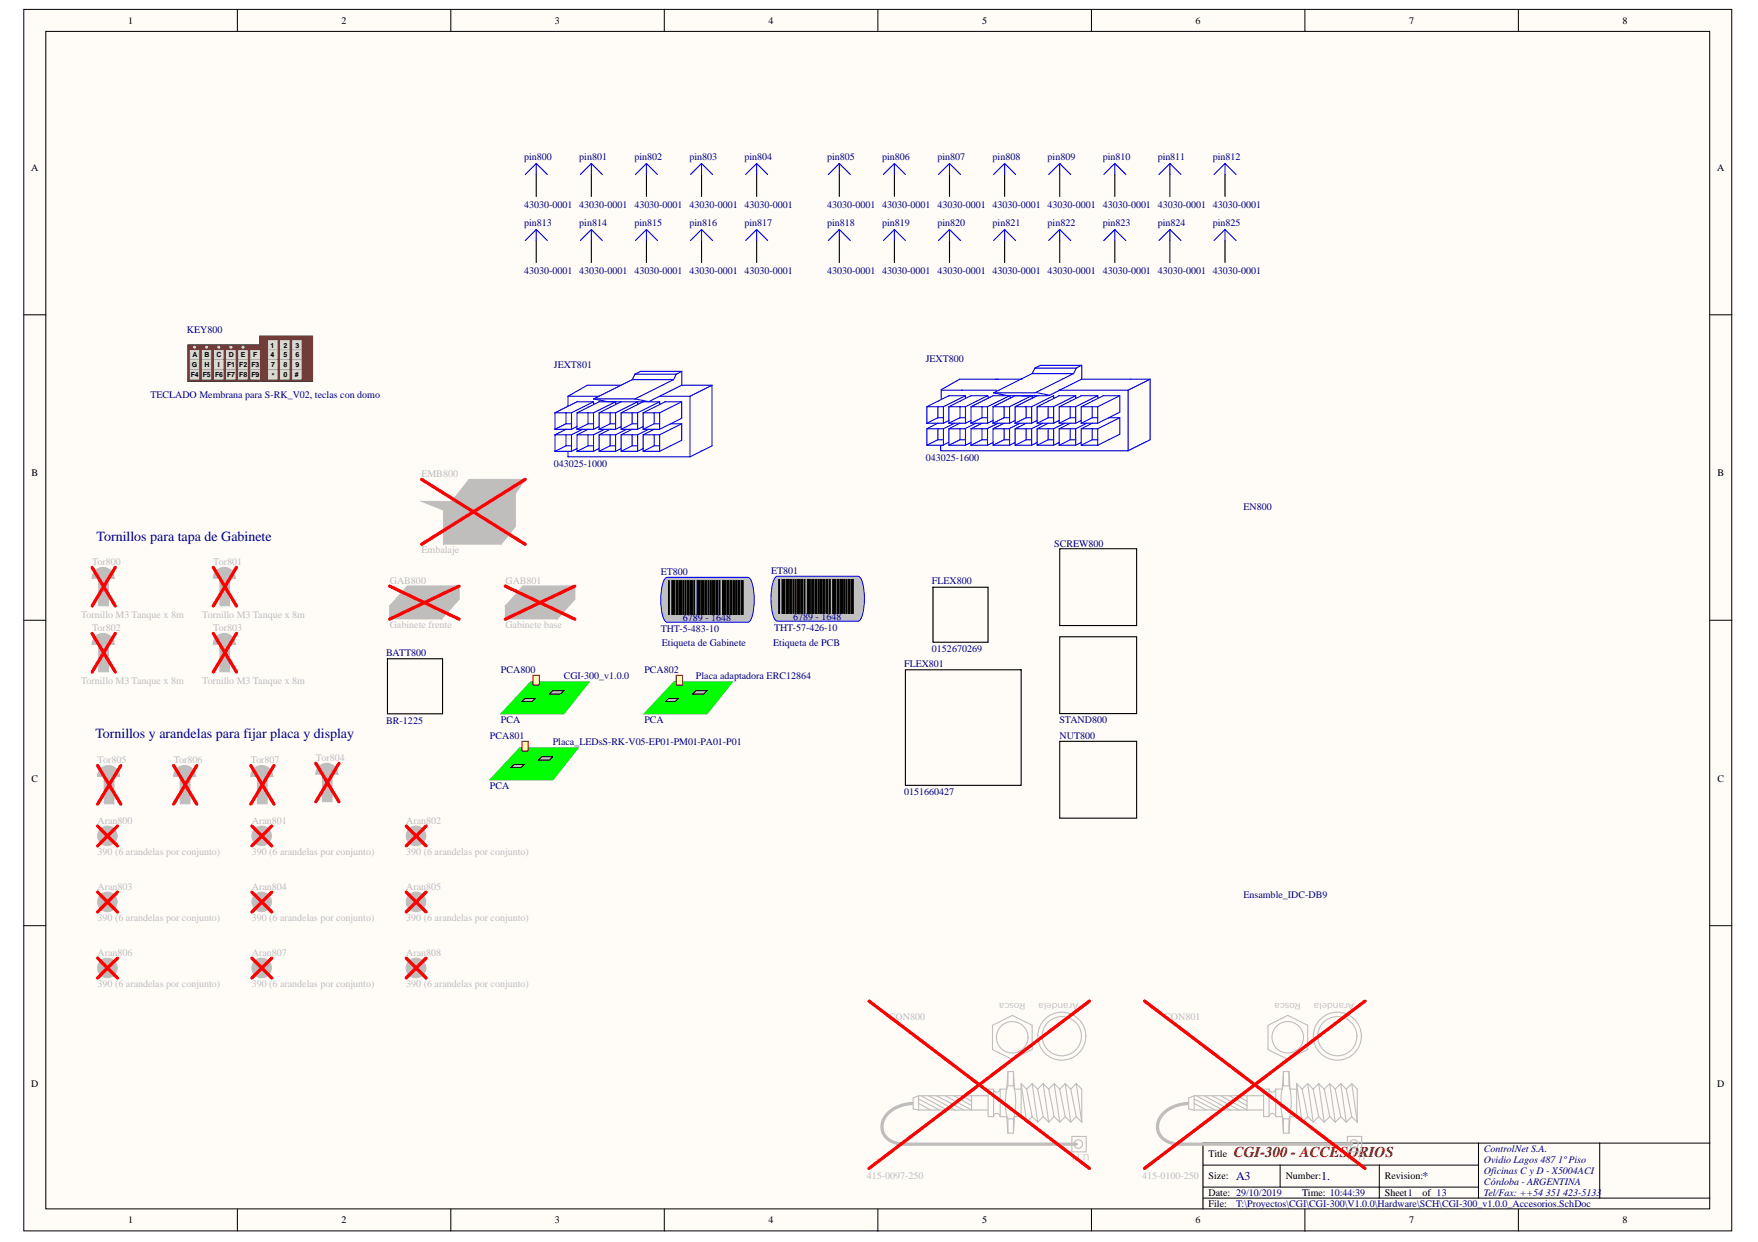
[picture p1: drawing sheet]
<svg xmlns="http://www.w3.org/2000/svg" width="297mm" height="210mm" viewBox="0 0 297 210" stroke-linecap="round" stroke-linejoin="round" font-family="sans-serif">
<defs><g id="words">
<text font-size="2.5" fill="#800000" x="208.5" y="195.6">CGI-300 - ACCESORIOS</text>
<g font-size="2.4" fill="#000080">
<text x="16.3" y="91.5">Tornillos para tapa de Gabinete</text>
<text x="16.1" y="124.8">Tornillos y arandelas para fijar placa y display</text>
</g>
<g font-size="2" fill="#000080">
<text x="208.9" y="199.4">A3</text>
<text x="223.2" y="199.4">1.</text>
<text x="240.3" y="199.4">*</text>
</g>
<g font-size="1.7">
<text x="21.7" y="4">1</text>
<text x="57.7" y="4">2</text>
<text x="93.8" y="4">3</text>
<text x="129.9" y="4">4</text>
<text x="165.9" y="4">5</text>
<text x="202" y="4">6</text>
<text x="238.1" y="4">7</text>
<text x="274.2" y="4">8</text>
<text x="5.3" y="28.9">A</text>
<text x="290.2" y="28.9">A</text>
<text x="5.3" y="80.5">B</text>
<text x="290.2" y="80.5">B</text>
<text x="5.3" y="132.1">C</text>
<text x="290.2" y="132.1">C</text>
<text x="5.3" y="183.8">D</text>
<text x="290.2" y="183.8">D</text>
<text x="204.2" y="195.6">Title</text>
<text x="204.2" y="199.3">Size:</text>
<text x="204.2" y="202.1">Date: 29/10/2019</text>
<text x="204.2" y="204">File:</text>
<text x="217.2" y="199.3">Number:</text>
<text x="220" y="202.1">Time: 10:44:39</text>
<text x="234" y="199.3">Revision:</text>
<text x="234" y="202.1">Sheet1</text>
<text x="240.3" y="202.1">of 13</text>
<text x="21.7" y="206.8">1</text>
<text x="57.7" y="206.8">2</text>
<text x="93.8" y="206.8">3</text>
<text x="129.9" y="206.8">4</text>
<text x="165.9" y="206.8">5</text>
<text x="202" y="206.8">6</text>
<text x="238.1" y="206.8">7</text>
<text x="274.2" y="206.8">8</text>
</g>
<g font-size="1.7" fill="#000080">
<text x="88.6" y="27.1">pin800</text>
<text x="97.9" y="27.1">pin801</text>
<text x="107.2" y="27.1">pin802</text>
<text x="116.5" y="27.1">pin803</text>
<text x="125.8" y="27.1">pin804</text>
<text x="139.8" y="27.1">pin805</text>
<text x="149.1" y="27.1">pin806</text>
<text x="158.4" y="27.1">pin807</text>
<text x="167.7" y="27.1">pin808</text>
<text x="177" y="27.1">pin809</text>
<text x="186.3" y="27.1">pin810</text>
<text x="195.6" y="27.1">pin811</text>
<text x="204.9" y="27.1">pin812</text>
<text x="88.6" y="35.1">43030-0001</text>
<text x="97.9" y="35.1">43030-0001</text>
<text x="107.2" y="35.1">43030-0001</text>
<text x="116.5" y="35.1">43030-0001</text>
<text x="125.8" y="35.1">43030-0001</text>
<text x="139.8" y="35.1">43030-0001</text>
<text x="149.1" y="35.1">43030-0001</text>
<text x="158.4" y="35.1">43030-0001</text>
<text x="167.7" y="35.1">43030-0001</text>
<text x="177" y="35.1">43030-0001</text>
<text x="186.3" y="35.1">43030-0001</text>
<text x="195.6" y="35.1">43030-0001</text>
<text x="204.9" y="35.1">43030-0001</text>
<text x="88.6" y="38.2">pin813</text>
<text x="97.9" y="38.2">pin814</text>
<text x="107.2" y="38.2">pin815</text>
<text x="116.5" y="38.2">pin816</text>
<text x="125.8" y="38.2">pin817</text>
<text x="139.8" y="38.2">pin818</text>
<text x="149.1" y="38.2">pin819</text>
<text x="158.4" y="38.2">pin820</text>
<text x="167.7" y="38.2">pin821</text>
<text x="177" y="38.2">pin822</text>
<text x="186.3" y="38.2">pin823</text>
<text x="195.6" y="38.2">pin824</text>
<text x="204.9" y="38.2">pin825</text>
<text x="88.6" y="46.2">43030-0001</text>
<text x="97.9" y="46.2">43030-0001</text>
<text x="107.2" y="46.2">43030-0001</text>
<text x="116.5" y="46.2">43030-0001</text>
<text x="125.8" y="46.2">43030-0001</text>
<text x="139.8" y="46.2">43030-0001</text>
<text x="149.1" y="46.2">43030-0001</text>
<text x="158.4" y="46.2">43030-0001</text>
<text x="167.7" y="46.2">43030-0001</text>
<text x="177" y="46.2">43030-0001</text>
<text x="186.3" y="46.2">43030-0001</text>
<text x="195.6" y="46.2">43030-0001</text>
<text x="204.9" y="46.2">43030-0001</text>
<text x="31.6" y="56.3">KEY800</text>
<text x="93.6" y="62.2">JEXT801</text>
<text x="156.4" y="61.2">JEXT800</text>
<text x="25.4" y="67.3">TECLADO Membrana para S-RK_V02, teclas con domo</text>
<text x="156.4" y="77.9">043025-1600</text>
<text x="93.6" y="78.9">043025-1000</text>
<text x="210.1" y="86.2">EN800</text>
<text x="178.1" y="92.4">SCREW800</text>
<text x="111.7" y="97.2">ET800</text>
<text x="130.3" y="97">ET801</text>
<text x="157.5" y="98.7">FLEX800</text>
<text x="111.7" y="106.9">THT-5-483-10</text>
<text x="115.4" y="105">6789 - 1648</text>
<text x="130.8" y="106.7">THT-57-426-10</text>
<text x="134" y="104.8">6789 - 1648</text>
<text x="65.3" y="110.8">BATT800</text>
<text x="84.6" y="113.8">PCA800</text>
<text x="108.9" y="113.8">PCA802</text>
<text x="111.8" y="109.1">Etiqueta de Gabinete</text>
<text x="130.7" y="109.1">Etiqueta de PCB</text>
<text x="152.8" y="112.7">FLEX801</text>
<text x="157.5" y="110.2">0152670269</text>
<text x="95.3" y="114.7">CGI-300_v1.0.0</text>
<text x="117.6" y="114.7">Placa adaptadora ERC12864</text>
<text x="65.3" y="122.3">BR-1225</text>
<text x="82.8" y="124.9">PCA801</text>
<text x="84.6" y="122.1">PCA</text>
<text x="93.4" y="125.8">Placa_LEDsS-RK-V05-EP01-PM01-PA01-P01</text>
<text x="108.9" y="122.1">PCA</text>
<text x="179" y="122.1">STAND800</text>
<text x="179" y="124.9">NUT800</text>
<text x="82.8" y="133.3">PCA</text>
<text x="152.8" y="134.4">0151660427</text>
<text x="210.1" y="151.7">Ensamble_IDC-DB9</text>
<text x="250.7" y="194.7">ControlNet S.A.</text>
<text x="250.7" y="196.5">Ovidio Lagos 487 1ºPiso</text>
<text x="208.9" y="204">T:\Proyectos\CGI\CGI-300\V1.0.0\Hardware\SCH\CGI-300_v1.0.0_Accesorios.SchDoc</text>
<text x="250.7" y="198.4">Oficinas C y D - X5004ACI</text>
<text x="250.7" y="200.2">Córdoba - ARGENTINA</text>
<text x="250.7" y="202.1">Tel/Fax: ++54 351 423-5133</text>
</g>
<g font-size="1.7" fill="#bfbebc">
<text x="71.2" y="80.7">EMB800</text>
<text x="15.6" y="95.5">Tor800</text>
<text x="36" y="95.5">Tor801</text>
<text x="71.2" y="93.5">Embalaje</text>
<text x="65.9" y="98.7">GAB800</text>
<text x="85.4" y="98.7">GAB801</text>
<text x="13.7" y="104.5">Tornillo M3 Tanque x 8m</text>
<text x="15.6" y="106.7">Tor802</text>
<text x="34.2" y="104.5">Tornillo M3 Tanque x 8m</text>
<text x="36" y="106.7">Tor803</text>
<text x="65.9" y="106.1">Gabinete frente</text>
<text x="85.4" y="106.1">Gabinete base</text>
<text x="13.7" y="115.6">Tornillo M3 Tanque x 8m</text>
<text x="34.2" y="115.6">Tornillo M3 Tanque x 8m</text>
<text x="16.5" y="129">Tor805</text>
<text x="29.4" y="129">Tor806</text>
<text x="42.4" y="129">Tor807</text>
<text x="53.4" y="128.6">Tor804</text>
<text x="16.5" y="139.2">Aran800</text>
<text x="42.6" y="139.2">Aran801</text>
<text x="68.6" y="139.2">Aran802</text>
<text x="16.5" y="144.5">390 (6 arandelas por conjunto)</text>
<text x="42.6" y="144.5">390 (6 arandelas por conjunto)</text>
<text x="68.6" y="144.5">390 (6 arandelas por conjunto)</text>
<text x="16.5" y="150.4">Aran803</text>
<text x="16.5" y="155.6">390 (6 arandelas por conjunto)</text>
<text x="42.6" y="150.4">Aran804</text>
<text x="42.6" y="155.6">390 (6 arandelas por conjunto)</text>
<text x="68.6" y="150.4">Aran805</text>
<text x="68.6" y="155.6">390 (6 arandelas por conjunto)</text>
<text x="16.5" y="161.5">Aran806</text>
<text x="42.6" y="161.5">Aran807</text>
<text x="68.6" y="161.5">Aran808</text>
<text x="16.5" y="166.8">390 (6 arandelas por conjunto)</text>
<text x="42.6" y="166.8">390 (6 arandelas por conjunto)</text>
<text x="68.6" y="166.8">390 (6 arandelas por conjunto)</text>
<text x="150.2" y="172.4">CON800</text>
<text x="196.7" y="172.4">CON801</text>
<text x="146.5" y="199.3">415-0097-250</text>
<text x="193" y="199.3">415-0100-250</text>
</g>
<g font-size="1.5" fill="#bfbebc">
<text x="173.3" y="169.5" transform="rotate(-180 173.3 169.5)">Rosca</text>
<text x="182.2" y="169.5" transform="rotate(-180 182.2 169.5)">Arandela</text>
<text x="219.8" y="169.5" transform="rotate(-180 219.8 169.5)">Rosca</text>
<text x="228.8" y="169.5" transform="rotate(-180 228.8 169.5)">Arandela</text>
<text x="184.1" y="195" transform="rotate(-180 184.1 195)">U.FL</text>
<text x="230.6" y="195" transform="rotate(-180 230.6 195)">U.FL</text>
</g>
<g font-size="1.2">
<text x="45.7" y="58.7">1</text>
<text x="47.9" y="58.7">2</text>
<text x="49.9" y="58.7">3</text>
<text x="32.2" y="63.8">F4 F5 F6 F7 F8 F9</text>
<text x="32.4" y="62.1">G</text>
<text x="32.5" y="60.4">A</text>
<text x="34.6" y="60.4">B</text>
<text x="34.6" y="62.1">H</text>
<text x="36.6" y="60.4">C</text>
<text x="36.8" y="62.1">I</text>
<text x="38.4" y="62.1">F1 F2 F3</text>
<text x="38.7" y="60.4">D</text>
<text x="40.7" y="60.4">E</text>
<text x="42.8" y="60.4">F</text>
<text x="45.7" y="60.4">4</text>
<text x="45.8" y="62.1">7</text>
<text x="45.9" y="63.9">*</text>
<text x="47.9" y="60.4">5</text>
<text x="47.9" y="62.1">8</text>
<text x="47.9" y="63.8">0</text>
<text x="49.8" y="63.8">#</text>
<text x="49.9" y="60.4">6</text>
<text x="49.9" y="62.1">9</text>
</g>
</g></defs>
<g fill="#fffcf8" stroke="#000" stroke-width=".17">
<path d="M4 1.6h288.6v206.4h-288.6z"/>
<path d="M7.7 5.3h281.2v199h-281.2z"/>
</g>
<g fill="none" stroke="#000" stroke-width=".17">
<path d="M40.1 1.6v3.7M76.2 1.6v3.7M112.2 1.6v3.7M148.3 1.6v3.7M184.4 1.6v3.7M220.5 1.6v3.7M256.6 1.6v3.7M4 53.2h3.7M288.9 53.2h3.7M4 104.8h3.7M288.9 104.8h3.7M4 156.4h3.7"/>
<path d="M288.9 156.4h3.7M203.3 196.9h46.5M216.3 196.9v3.7M233.1 196.9v5.6M249.8 193.2v9.3M270.3 193.2h-67v11.1M288.9 193.2h-18.6v9.3M40.1 204.3v3.8M76.2 204.3v3.8M112.2 204.3v3.8M148.3 204.3v3.8M184.4 204.3v3.8"/>
<path d="M203.3 202.5h85.6M203.3 200.6h46.5M220.5 204.3v3.8M256.6 204.3v3.8"/>
</g>
<g fill="none" stroke="#00f" stroke-width=".19">
<path d="M93.8 69.8h2.8v2.8h-2.8zM93.8 73.5h2.8v2.8h-2.8zM95.6 72.6l-1.8 .9M95.6 71.6h1M95.6 75.3h1M95.6 75.3l-1.8 1M95.6 69.8v1.8M95.6 73.5v1.8M95.6 71.6l-1.8 1M96 76.3v.9h20.6M96 67v1.6M97.5 69.8h2.8v2.8h-2.8z"/>
<path d="M97.5 73.5h2.8v2.8h-2.8zM97.5 75.8l-.9 .5M97.5 72.1l-.9 .5M98.4 72.6l-1.8 .9M99.4 72.6l-1.9 .9M99.4 71.6h.9M99.4 75.3h.9M99.4 75.3l-1.9 1M99.4 69.8v1.8M99.4 73.5v1.8M99.4 71.6l-1.9 1M100.3 67.9h-2.8l-3.7 1.9"/>
<path d="M100.3 67.9l-3.7 1.9M100.3 67.9v.5M100.3 67.4h7M100.3 67.4l2.3 .5M101.2 69.8h2.8v2.8h-2.8zM101.2 73.5h2.8v2.8h-2.8zM101.2 75.8l-.9 .5M101.2 72.1l-.9 .5M102.1 72.6l-1.8 .9M103.1 72.6l-1.9 .9M103.1 71.6h.9M103.1 75.3h.9"/>
<path d="M103.1 75.3l-1.9 1M103.1 69.8v1.8M103.1 73.5v1.8M103.1 71.6l-1.9 1M104 68.4v-.5l-3.7 1.9M104.9 65.1h-5.7l-3.2 1.9h5.2M104.9 69.8h2.8v2.8h-2.8zM104.9 73.5h2.8v2.8h-2.8zM104.9 67.9l-3.7 1.9M104.9 75.8l-.9 .5M104.9 72.1l-.9 .5M105.9 72.6l-1.9 .9"/>
<path d="M106.8 72.6l-1.9 .9M106.8 71.6h.9M106.8 75.3h.9M106.8 75.3l-1.9 1M106.8 69.8v1.8M106.8 73.5v1.8M106.8 71.6l-1.9 1M106.8 64.2h7M106.8 64.2l-6.5 3.2M107.3 63.2l.9-.4h7v2.3M107.3 63.2h7M107.3 63.2l-.5 1"/>
<path d="M107.7 68.4v-.5l-3.7 1.9M108.7 69.8h2.8v2.8h-2.8zM108.7 73.5h2.8v2.8h-2.8zM108.7 67.9l-3.8 1.9M108.7 75.8l-1 .5M108.7 72.1l-1 .5M109.6 72.6l-1.9 .9M110.5 72.6l-1.8 .9M110.5 71.6h1M110.5 75.3l-1.8 1M110.5 69.8v1.8M110.5 73.5v1.8"/>
<path d="M110.5 75.3h1M110.5 71.6l-1.8 1M111.4 67.9h-10.2l-3.7 1.9M111.5 69.8l3.7-1.9v2.8l-3.7 1.9M111.5 68.4v-.5l-3.8 1.9M112.4 67.9h2.8M112.4 67.9l-3.7 1.9M113.3 71.6h1.9M113.8 64.2l-6.5 3.2M114.3 63.2l-.5 1M115.2 65.1h5.1v10.2l-3.7 1.9M115.2 71.6l-3.7 1.9"/>
<path d="M115.2 71.6v2.8l-3.7 1.9M115.2 62.8l-.9 .4M115.2 65.1l-5.6 2.8-2.3-.5M116.6 67v10.2M120.3 65.1l-3.7 1.9h-5.2M156.6 68.7h2.8v2.8h-2.8zM156.6 72.5h2.8v2.7h-2.8zM158.5 70.6h.9M158.5 74.3h.9M158.5 71.5l-1.9 1M158.5 74.3l-1.9 .9M158.5 68.7v1.9"/>
<path d="M158.5 72.5v1.8M158.5 70.6l-1.9 .9M158.9 75.2v1h31.7M159 65.9h9.4M160.2 74.8l-.9 .4M160.3 68.7h2.8v2.8h-2.8zM160.3 72.5h2.8v2.7h-2.8zM160.3 68.7l3.8-1.8h2.8l-3.8 1.8M160.3 71.1l-.9 .4M161.3 71.5l-1.9 1M162.1 64.1h10.6M162.1 64.1l-3.1 1.8v1.6"/>
<path d="M162.2 70.6h.9M162.2 74.3h.9M162.2 74.3l-1.9 .9M162.2 71.5l-1.9 1M162.2 68.7v1.9M162.2 72.5v1.8M162.2 70.6l-1.9 .9M163.1 66.9h-2.8l-3.7 1.8M163.1 66.9l-3.7 1.8M163.1 66.9v.4M164.1 68.7h2.8v2.8h-2.8zM164.1 72.5h2.8v2.7h-2.8z"/>
<path d="M164.1 68.7l3.7-1.8h2.8l-3.7 1.8M164.1 71.1l-1 .4M164.1 74.8l-1 .4M164.9 71.5l-1.9 1M165.9 70.6h1M165.9 74.3h1M165.9 70.6l-1.8 .9M165.9 71.5l-1.8 1M165.9 74.3l-1.8 .9M165.9 68.7v1.9M165.9 72.5v1.8M166.9 66.9v.4"/>
<path d="M167.8 68.7h2.8v2.8h-2.8zM167.8 72.5h2.8v2.7h-2.8zM167.8 74.8l-.9 .4M167.8 71.1l-.9 .4M168 66.4l2.3 .5M168.6 71.5l-1.8 1M169.6 71.5l-1.8 1M169.6 70.6h1M169.6 74.3h1M169.6 74.3l-1.8 .9M169.6 70.6l-1.8 .9M169.6 68.7v1.9"/>
<path d="M169.6 72.5v1.8M170.7 66.9v.4M170.7 66.9h6.3M171.5 68.7h2.8v2.8h-2.8zM171.5 72.5h2.8v2.7h-2.8zM171.5 66.9l-3.7 1.8M171.5 71.1l-.9 .4M171.5 74.8l-.9 .4M172.3 71.5l-1.8 1M173.4 71.5l-1.9 1M173.4 70.6h.9M173.4 74.3h.9"/>
<path d="M173.4 74.3l-1.9 .9M173.4 68.7v1.9M173.4 72.5v1.8M173.4 70.6l-1.9 .9M174.3 66.9l-3.7 1.8M174.4 63.1h7M174.4 63.1l-6.5 3.3h7l6.5-3.3M174.4 66.9v.4M174.9 62.2l.9-.5h7v2.4M174.9 62.2h6.9M174.9 62.2l-.5 .9M175 66.3l2.3 .5"/>
<path d="M175.2 68.7h2.8v2.8h-2.8zM175.2 72.5h2.8v2.7h-2.8zM175.2 66.9l-3.7 1.8M175.2 74.8l-.9 .4M175.2 71.1l-.9 .4M176.2 71.5l-1.9 1M177.1 71.5l-1.9 1M177.1 70.6h.9M177.1 74.3h.9M177.1 74.3l-1.9 .9M177.1 68.7v1.9M177.1 72.5v1.8"/>
<path d="M177.1 70.6l-1.9 .9M178 67.3v-.4l-3.7 1.8M178.9 65.9h11.7M179 68.7h2.8v2.8h-2.8zM179 72.5h2.8v2.7h-2.8zM179 74.8l-1 .4M179 71.1l-1 .4M179.9 71.5l-1.9 1M180.8 71.5l-1.8 1M180.8 70.6h1M180.8 74.3h1M180.8 74.3l-1.8 .9"/>
<path d="M180.8 68.7v1.9M180.8 72.5v1.8M180.8 70.6l-1.8 .9M181.8 66.9h-2.8l-3.8 1.8M181.8 66.9l-3.8 1.8M181.8 66.9v.4M181.8 62.2l-.4 .9M182.7 68.7h2.8v2.8h-2.8zM182.7 72.5h2.8v2.7h-2.8zM182.7 74.8l-.9 .4M182.7 71.1l-.9 .4M182.8 64.1h11.5v10.2l-3.7 1.9v-10.2"/>
<path d="M182.8 61.7l-1 .5M182.8 64.1l-5.6 2.8M183.6 71.5l-1.8 1M184.5 71.5l-1.8 1M184.5 70.6h1M184.5 74.3l-1.8 .9M184.5 68.7v1.9M184.5 72.5v1.8M184.5 74.3h1M184.5 70.6l-1.8 .9M185.5 66.9h-2.8l-3.7 1.8M185.5 66.9l-3.7 1.8"/>
<path d="M185.5 66.9v.4M187.3 70.6h1.9M189.2 66.9h-2.8l-3.7 1.8M189.2 70.6l-3.7 1.9M189.2 66.9l-3.7 1.8M189.2 66.9v2.8l-3.7 1.8M189.2 70.6v2.8l-3.7 1.8M194.3 64.1l-3.7 1.8"/>
</g>
<g fill="#bfbebc" stroke="#bfbebc" stroke-width=".17">
<path d="M65.8 102.4h8.8v2.2h-8.8z"/>
<path d="M68.8 99.1h8.7v2.2h-8.7z"/>
</g>
<path d="M68.8 99.1h8.8l-3 3.3h-8.8z" fill-rule="evenodd" fill="#bfbebc"/>
<path d="M68.8 99.1h8.8l-3 3.3h-8.8z" fill="none" stroke="#bfbebc" stroke-width=".17"/>
<path d="M77.6 99.1v2.2l-3 3.3v-2.2z" fill-rule="evenodd" fill="#bfbebc"/>
<path d="M77.6 99.1v2.2l-3 3.3v-2.2z" fill="none" stroke="#bfbebc" stroke-width=".17"/>
<path d="M65.8 99.1l11.8 5.5M77.6 99.1l-11.8 5.5" fill="none" stroke="#f00" stroke-width=".56"/>
<g fill="#bfbebc" stroke="#bfbebc" stroke-width=".17">
<path d="M85.4 102.4h8.7v2.2h-8.7z"/>
<path d="M88.4 99.1h8.7v2.2h-8.7z"/>
</g>
<path d="M88.4 99.1h8.7l-3 3.3h-8.7z" fill-rule="evenodd" fill="#bfbebc"/>
<path d="M88.4 99.1h8.7l-3 3.3h-8.7z" fill="none" stroke="#bfbebc" stroke-width=".17"/>
<path d="M97.1 99.1v2.2l-3 3.3v-2.2z" fill-rule="evenodd" fill="#bfbebc"/>
<path d="M97.1 99.1v2.2l-3 3.3v-2.2z" fill="none" stroke="#bfbebc" stroke-width=".17"/>
<path d="M85.4 99.1l11.7 5.5M97.1 99.1l-11.7 5.5" fill="none" stroke="#f00" stroke-width=".56"/>
<path d="M112.5 97.7l.2-.1h13.7a1.59 1.59 0 0 1 .8 1.4 10.3 10.3 0 0 1-.4 5.8l-.4 .4h-13.7a1.59 1.59 0 0 1-.8-1.5 10.3 10.3 0 0 1 .3-5.7z" fill="#c0c0c0" stroke="#00f" stroke-width=".17"/>
<g fill="#000" stroke="#000" stroke-width=".17">
<path d="M112.9 98.1h.2v5.8h-.2zM113.5 98.1h.5v5.8h-.5zM114.3 98.1h.3v5.8h-.3zM114.8 98.1h.3v5.8h-.3zM115.4 98.1h.1v5.8h-.1zM115.7 98.1h.2v5.8h-.2zM116.1 98.1h.4v5.8h-.4zM116.7 98.1h.3v5.8h-.3zM117.2 98.1h.2v5.8h-.2zM117.8 98.1h.5v5.8h-.5zM118.5 98.1h.4v5.8h-.4zM119.1 98.1h.3v5.8h-.3z"/>
<path d="M119.7 98.1h.1v5.8h-.1zM120 98.1h.2v5.8h-.2zM120.4 98.1h.3v5.8h-.3zM121 98.1h.3v5.8h-.3zM121.5 98.1h.1v5.8h-.1zM122.1 98.1h.5v5.8h-.5zM122.8 98.1h.4v5.8h-.4zM123.4 98.1h.3v5.8h-.3zM123.9 98.1h.2v5.8h-.2zM124.3 98.1h.2v5.8h-.2zM124.7 98.1h.3v5.8h-.3zM125.2 98.1h.4v5.8h-.4z"/>
</g>
<g fill="none" stroke="#000" stroke-width=".19">
<path d="M90.6 29.5v3.7M99.9 29.5v3.7M109.2 29.5v3.7M118.5 29.5v3.7M127.8 29.5v3.7M141.8 29.5v3.7M151.1 29.5v3.7M160.4 29.5v3.7M169.7 29.5v3.7M179.1 29.5v3.7M188.4 29.5v3.7M90.6 40.7v3.7"/>
<path d="M99.9 40.7v3.7M109.2 40.7v3.7M118.5 40.7v3.7M127.8 40.7v3.7M141.8 40.7v3.7M151.1 40.7v3.7M160.4 40.7v3.7M169.7 40.7v3.7M179.1 40.7v3.7M188.4 40.7v3.7"/>
</g>
<g fill="none" stroke="#00f" stroke-width=".19">
<path d="M90.6 27.6l1.9 1.9M90.6 27.6l-1.9 1.9M90.6 27.6v1.9M90.6 38.8v1.9M90.6 38.8l1.9 1.9M90.6 38.8l-1.9 1.9M99.9 27.6l1.9 1.9M99.9 27.6l-1.8 1.9M99.9 27.6v1.9M99.9 38.8v1.9M99.9 38.8l1.9 1.9M99.9 38.8l-1.8 1.9"/>
<path d="M109.2 27.6l1.9 1.9M109.2 27.6l-1.8 1.9M109.2 27.6v1.9M109.2 38.8v1.9M109.2 38.8l1.9 1.9M109.2 38.8l-1.8 1.9M118.5 27.6l1.9 1.9M118.5 27.6l-1.8 1.9M118.5 27.6v1.9M118.5 38.8v1.9M118.5 38.8l1.9 1.9M118.5 38.8l-1.8 1.9"/>
<path d="M127.8 27.6l1.9 1.9M127.8 27.6l-1.8 1.9M127.8 27.6v1.9M127.8 38.8v1.9M127.8 38.8l1.9 1.9M127.8 38.8l-1.8 1.9M141.8 27.6l1.9 1.9M141.8 27.6l-1.9 1.9M141.8 27.6v1.9M141.8 38.8v1.9M141.8 38.8l1.9 1.9M141.8 38.8l-1.9 1.9"/>
<path d="M151.1 27.6l1.9 1.9M151.1 27.6l-1.8 1.9M151.1 27.6v1.9M151.1 38.8v1.9M151.1 38.8l1.9 1.9M151.1 38.8l-1.8 1.9M160.4 27.6l1.9 1.9M160.4 27.6l-1.8 1.9M160.4 27.6v1.9M160.4 38.8v1.9M160.4 38.8l1.9 1.9M160.4 38.8l-1.8 1.9"/>
<path d="M169.7 27.6l1.9 1.9M169.7 27.6l-1.8 1.9M169.7 27.6v1.9M169.7 38.8v1.9M169.7 38.8l1.9 1.9M169.7 38.8l-1.8 1.9M179.1 27.6l1.8 1.9M179.1 27.6l-1.9 1.9M179.1 27.6v1.9M179.1 38.8v1.9M179.1 38.8l1.8 1.9M179.1 38.8l-1.9 1.9"/>
<path d="M188.4 27.6l1.8 1.9M188.4 27.6l-1.9 1.9M188.4 27.6v1.9M188.4 38.8v1.9M188.4 38.8l1.8 1.9M188.4 38.8l-1.9 1.9"/>
</g>
<path d="M131.1 97.5l.2-.1h13.7a1.59 1.59 0 0 1 .8 1.4 10.3 10.3 0 0 1-.3 5.8l-.5 .4h-13.7a1.59 1.59 0 0 1-.8-1.4 10.3 10.3 0 0 1 .4-5.8z" fill="#c0c0c0" stroke="#00f" stroke-width=".17"/>
<g fill="#000" stroke="#000" stroke-width=".17">
<path d="M131.6 97.9h.1v5.8h-.1zM132.1 97.9h.5v5.8h-.5zM132.9 97.9h.3v5.8h-.3zM133.4 97.9h.4v5.8h-.4zM134 97.9h.1v5.8h-.1zM134.4 97.9h.1v5.8h-.1zM134.7 97.9h.4v5.8h-.4zM135.3 97.9h.3v5.8h-.3zM135.9 97.9h.1v5.8h-.1zM136.4 97.9h.5v5.8h-.5zM137.2 97.9h.3v5.8h-.3zM137.7 97.9h.4v5.8h-.4z"/>
<path d="M138.3 97.9h.1v5.8h-.1zM138.6 97.9h.2v5.8h-.2zM139 97.9h.4v5.8h-.4zM139.6 97.9h.3v5.8h-.3zM140.1 97.9h.2v5.8h-.2zM140.7 97.9h.5v5.8h-.5zM141.4 97.9h.4v5.8h-.4zM142 97.9h.3v5.8h-.3zM142.6 97.9h.1v5.8h-.1zM142.9 97.9h.2v5.8h-.2zM143.3 97.9h.3v5.8h-.3zM143.9 97.9h.3v5.8h-.3z"/>
</g>
<path d="M15.6 97.8a2.54 2.54 0 0 1 3.7 0M36 97.8a2.54 2.54 0 0 1 3.8 0M15.6 108.9a2.54 2.54 0 0 1 3.7 0M36 108.9a2.54 2.54 0 0 1 3.8 0M16.5 131.2a2.54 2.54 0 0 1 3.7 0M29.3 131.2a2.54 2.54 0 0 1 3.8 0M42.4 131.2a2.54 2.54 0 0 1 3.7 0M53.4 130.9a2.54 2.54 0 0 1 3.7 0" fill="none" stroke="#bfbebc" stroke-width=".17"/>
<g fill="#bfbebc" stroke="#bfbebc" stroke-width=".17">
<path d="M16.7 97.8h1.6v4.6h-1.6z"/>
<path d="M37.2 97.8h1.6v4.6h-1.6z"/>
<path d="M16.7 108.9h1.6v4.6h-1.6z"/>
<path d="M37.2 108.9h1.6v4.6h-1.6z"/>
<path d="M17.6 131.2h1.7v4.7h-1.7z"/>
<path d="M30.5 131.2h1.6v4.7h-1.6z"/>
<path d="M43.5 131.2h1.6v4.7h-1.6z"/>
<path d="M54.5 130.9h1.6v4.6h-1.6z"/>
<path d="M77.4 83.4h9.6v5.6h-9.6z"/>
<circle cx="18.1" cy="141.3" r="1.65"/>
<circle cx="18.1" cy="141.3" r=".71"/>
<circle cx="44.2" cy="141.3" r="1.65"/>
<circle cx="44.2" cy="141.3" r=".71"/>
<circle cx="70.3" cy="141.3" r="1.66"/>
<circle cx="70.3" cy="141.3" r=".71"/>
<circle cx="18.1" cy="152.4" r="1.65"/>
<circle cx="18.1" cy="152.4" r=".71"/>
<circle cx="44.2" cy="152.4" r="1.65"/>
<circle cx="44.2" cy="152.4" r=".71"/>
<circle cx="70.3" cy="152.4" r="1.66"/>
<circle cx="70.3" cy="152.4" r=".71"/>
<circle cx="18.1" cy="163.6" r="1.65"/>
<circle cx="18.1" cy="163.6" r=".71"/>
<circle cx="44.2" cy="163.6" r="1.65"/>
<circle cx="44.2" cy="163.6" r=".71"/>
<circle cx="70.3" cy="163.6" r="1.66"/>
<circle cx="70.3" cy="163.6" r=".71"/>
</g>
<g fill="none" stroke="#bfbebc" stroke-width=".19">
<path d="M18.4 99.2l-1.7 .6M18.4 98.1l-1.7 .6M38.8 99.2l-1.6 .6M38.8 98.1l-1.6 .6M18.4 101.5l-1.7 .5M18.4 100.4l-1.7 .5M18.4 112.6l-1.7 .6M18.4 111.5l-1.7 .6M18.4 110.4l-1.7 .6M18.4 109.3l-1.7 .5M38.8 101.5l-1.6 .5M38.8 100.4l-1.6 .5"/>
<path d="M38.8 112.6l-1.6 .6M38.8 111.5l-1.6 .6M38.8 110.4l-1.6 .6M38.8 109.3l-1.6 .5M19.3 135l-1.7 .5M19.3 133.8l-1.7 .6M19.3 132.7l-1.7 .6M19.3 131.6l-1.7 .6M32.1 135l-1.6 .5M32.1 133.8l-1.6 .6M32.1 132.7l-1.6 .6M32.1 131.6l-1.6 .6"/>
<path d="M45.2 135l-1.7 .5M45.2 133.8l-1.7 .6M45.2 132.7l-1.7 .6M45.2 131.6l-1.7 .6M56.2 134.6l-1.7 .5M56.2 133.5l-1.7 .5M56.2 132.4l-1.7 .5M56.2 131.2l-1.7 .6M167.7 173.3l3.3-1.7 3.4 1.7v4.1l-3.4 1.6-3.3-1.6zM214.2 173.3l3.4-1.7 3.3 1.7v4.1l-3.3 1.6-3.4-1.6zM155.2 185.2h11.7M155.2 187.6h11.7"/>
<path d="M155.2 185.2l-.9 .4v1.8l.9 .2M155.2 185.2v2.4M155.2 185.7l3.6 1.9M155.2 186.5l2.1 1.1M155.6 185.2l4.5 2.4M156.9 185.2l4.5 2.4M158.2 185.2l4.7 2.4M159.7 185.2l4.5 2.4v-2.4M161.2 185.2l3 1.7M162.5 185.2l1.7 .9M167.9 184.1h-1v4.6h1M167.9 184.1v4.6"/>
<path d="M168.9 184.1a.53 .53 0 0 1-.5 .5 .53 .53 0 0 1-.5-.5M168.9 188.7a.53 .53 0 0 0-.5-.5 .53 .53 0 0 0-.5 .5M170.2 183.6a10.6 10.6 0 0 0 0 5.4M170.3 181.1h.9v2.4h-.9zM170.3 189.1h.9v2.4h-.9zM170.3 181.1l-.2 3h-1.1v4.6h1.1l.2 2.8M171.2 181.1l.2 3h1.1M171.3 183.6a10.7 10.7 0 0 1 0 5.3M171.4 188.7h1.1M171.4 188.9l-.2 2.6M172.5 183.1l1 6.5M172.5 183.1l1 1"/>
<path d="M172.5 188.7l1 .9M172.5 183.1v5.6M173.5 184.1l.9 4.6M174.4 188.7l-.9 .9M174.4 183.1l-.9 1M174.4 183.1l.9 1M174.4 188.7l.9 .9M174.4 183.1l.9 6.5M175.3 184.1l1 4.6M176.3 188.7l-1 .9M176.3 183.1l-1 1M176.3 183.1l.9 1"/>
<path d="M176.3 188.7l.9 .9M176.3 183.1l.9 6.5M177.2 184.1l.9 4.6M178.1 188.7l1 .9M178.1 188.7l-.9 .9M178.1 183.1l-.9 1M178.1 183.1l1 1M178.1 183.1l1 6.5M179.1 184.1l.9 4.6M180 188.7l.9 .9M180 188.7l-.9 .9M180 183.1l-.9 1"/>
<path d="M180 183.1l.9 1M180 183.1l.9 6.5M180.9 184.1l.9 4.6M181.1 193.2v-1.1h2.4v2.6h-2.4v-1.1M181.8 183.1l-.9 1M181.8 188.7l1 .9M181.8 188.7l-.9 .9M181.8 183.1l1 1v5.5M181.8 183.1l1 6.5M201.8 185.2h11.7M201.8 187.6h11.7M201.8 185.2l-1 .4v1.8l1 .2"/>
<path d="M201.8 185.2v2.4M201.8 185.7l3.5 1.9M201.8 186.5l2 1.1M202.1 185.2l4.5 2.4M203.4 185.2l4.5 2.4M204.7 185.2l4.7 2.4M206.2 185.2l4.5 2.4v-2.4M207.7 185.2l3 1.7M209 185.2l1.7 .9M214.4 184.1h-.9v4.6h.9M214.4 184.1v4.6M215.5 184.1a.54 .54 0 0 1-.5 .5 .54 .54 0 0 1-.6-.5"/>
<path d="M215.5 188.7a.54 .54 0 0 0-.5-.5 .54 .54 0 0 0-.6 .5M216.8 183.6a10.5 10.5 0 0 0 0 5.4M216.9 181.1h.9v2.4h-.9zM216.9 189.1h.9v2.4h-.9zM216.9 181.1l-.2 3h-1.2v4.6h1.2l.2 2.8M217.8 181.1l.2 3h1.1M217.8 183.6a10.7 10.7 0 0 1 0 5.3M218 188.7h1.1M218 188.9l-.2 2.6M219.1 183.1l.9 6.5M219.1 183.1l.9 1M219.1 188.7l.9 .9"/>
<path d="M219.1 183.1v5.6M220 184.1l.9 4.6M220.9 188.7l-.9 .9M220.9 183.1l-.9 1M220.9 183.1l1 1M220.9 188.7l1 .9M220.9 183.1l1 6.5M221.9 184.1l.9 4.6M222.8 188.7l-.9 .9M222.8 183.1l-.9 1M222.8 183.1l.9 1M222.8 188.7l.9 .9"/>
<path d="M222.8 183.1l.9 6.5M223.7 184.1l1 4.6M224.7 188.7l.9 .9M224.7 188.7l-1 .9M224.7 183.1l-1 1M224.7 183.1l.9 1M224.7 183.1l.9 6.5M225.6 184.1l.9 4.6M226.5 183.1l-.9 1M226.5 188.7l-.9 .9M226.5 183.1l1 1M226.5 188.7l1 .9"/>
<path d="M226.5 183.1l1 6.5M227.5 184.1l.9 4.6M227.7 193.2v-1.1h2.4v2.6h-2.4v-1.1M228.4 183.1l-.9 1M228.4 188.7l-.9 .9M228.4 183.1l.9 1v5.5M228.4 188.7l.9 .9M228.4 183.1l.9 6.5"/>
<circle cx="171" cy="175.3" r="2.66"/>
<circle cx="179.4" cy="175.1" r="3.3"/>
<circle cx="179.4" cy="175.1" r="4.1"/>
<circle cx="217.6" cy="175.3" r="2.66"/>
<circle cx="226" cy="175.1" r="3.3"/>
<circle cx="226" cy="175.1" r="4.1"/>
<circle cx="182.2" cy="193.4" r=".72"/>
<circle cx="228.8" cy="193.3" r=".73"/>
</g>
<g fill="#bfbebc" stroke="#bfbebc" stroke-width=".19">
<path d="M16.1 96.4l-.5 .8v.5l3.6 .1a1.84 1.84 0 0 0-1.1-1.8 1.84 1.84 0 0 0-2 .4zM17.4 97.7l1.8 .1z" fill-rule="evenodd"/>
<path d="M36.6 96.4l-.5 .8-.1 .5 3.7 .1a1.84 1.84 0 0 0-1.1-1.8 1.84 1.84 0 0 0-2 .4zM37.9 97.7l1.8 .1z" fill-rule="evenodd"/>
<path d="M16.1 107.6l-.5 .8v.5h3.6a1.84 1.84 0 0 0-1.1-1.7 1.84 1.84 0 0 0-2 .4zM17.4 108.9h1.8z" fill-rule="evenodd"/>
<path d="M36.6 107.6l-.5 .8-.1 .5h3.7a1.84 1.84 0 0 0-1.1-1.7 1.84 1.84 0 0 0-2 .4zM37.9 108.9h1.8z" fill-rule="evenodd"/>
<path d="M17 129.9l-.4 .8-.1 .5h3.7a1.84 1.84 0 0 0-1.1-1.7 1.84 1.84 0 0 0-2.1 .4zM18.3 131.2h1.9z" fill-rule="evenodd"/>
<path d="M29.9 129.9l-.5 .8-.1 .5h3.7a1.83 1.83 0 0 0-1.1-1.7 1.83 1.83 0 0 0-2 .4zM31.2 131.2h1.8z" fill-rule="evenodd"/>
<path d="M42.9 129.9l-.5 .8v.5h3.7a1.84 1.84 0 0 0-1.2-1.7 1.84 1.84 0 0 0-2 .4zM44.2 131.2h1.9z" fill-rule="evenodd"/>
<path d="M53.9 129.5l-.5 .8v.5l3.7 .1a1.84 1.84 0 0 0-1.2-1.7 1.84 1.84 0 0 0-2 .3zM55.2 130.8l1.9 .1z" fill-rule="evenodd"/>
</g>
<g fill="none" stroke="#f00" stroke-width=".56">
<path d="M15.6 95.9l3.9 6.5M19.5 95.9l-3.9 6.5M36 95.9l4 6.5M40 95.9l-4 6.5M15.6 107.1l3.9 6.5M19.5 107.1l-3.9 6.5M36 107.1l4 6.5M40 107.1l-4 6.5M16.5 129.4l3.9 6.5M16.5 139.6l3.3 3.4M19.8 139.6l-3.3 3.4M20.4 129.4l-3.9 6.5"/>
<path d="M29.3 129.4l4 6.5M33.3 129.4l-4 6.5M42.4 129.4l3.9 6.5M42.6 139.6l3.3 3.4M45.9 139.6l-3.3 3.4M46.3 129.4l-3.9 6.5M53.4 129l3.9 6.5M57.3 129l-3.9 6.5M68.6 139.6l3.4 3.4M72 139.6l-3.4 3.4M16.5 150.8l3.3 3.3M19.8 150.8l-3.3 3.3"/>
<path d="M42.6 150.8l3.3 3.3M45.9 150.8l-3.3 3.3M68.6 150.8l3.4 3.3M72 150.8l-3.4 3.3M16.5 161.9l3.3 3.4M19.8 161.9l-3.3 3.4M42.6 161.9l3.3 3.4M45.9 161.9l-3.3 3.4M68.6 161.9l3.4 3.4M72 161.9l-3.4 3.4M146.8 169.2l37.3 28.3M184.1 169.2l-37.3 28.3"/>
<path d="M193.4 169.2l37.2 28.3M230.6 169.2l-37.2 28.3"/>
</g>
<path d="M197.7 29.5v3.7M207 29.5v3.7M31.8 58.3h12.1v-1.5h8.9v7.7h-21zM197.7 40.7v3.7M207 40.7v3.7M179.1 92.7h13v13h-13zM65.5 111.3h9.3v9.3h-9.3zM179.1 107.6h13v13h-13zM179.1 125.3h13v13h-13z" fill="none" stroke="#000" stroke-width=".19"/>
<path d="M197.7 27.6l1.8 1.9M197.7 27.6l-1.9 1.9M197.7 27.6v1.9M197.7 38.8v1.9M197.7 38.8l1.8 1.9M197.7 38.8l-1.9 1.9M207 27.6l1.8 1.9M207 27.6l-1.9 1.9M207 27.6v1.9M207 38.8v1.9M207 38.8l1.8 1.9M207 38.8l-1.9 1.9" fill="none" stroke="#00f" stroke-width=".19"/>
<path d="M154.1 186.5a5.3 5.3 0 0 0-5 3.1 2.89 2.89 0 0 0 2.6 3.7l.9 .1h29.2M200.7 186.5a5.3 5.3 0 0 0-5 3.1 2.89 2.89 0 0 0 2.6 3.7l.9 .1h29.2" fill="none" stroke="#bfbebc" stroke-width=".56"/>
<g fill="#723c38" stroke="#723c38" stroke-width=".17">
<path d="M31.8 58.3h12.4v6.1h-12.4z"/>
<path d="M43.9 56.8h8.9v7.6h-8.9z"/>
</g>
<g fill="#dcd9c7" stroke="#dcd9c7" stroke-width=".17">
<path d="M34.2 59.3h1.4v1.4h-1.4z"/>
<path d="M32.1 59.3h1.5v1.4h-1.5z"/>
<path d="M36.2 59.3h1.5v1.4h-1.5z"/>
<path d="M45.4 59.3h1.4v1.4h-1.4z"/>
<path d="M47.4 59.3h1.4v1.4h-1.4z"/>
<path d="M49.5 59.3h1.4v1.4h-1.4z"/>
<path d="M45.4 60.9h1.4v1.5h-1.4z"/>
<path d="M47.4 60.9h1.4v1.5h-1.4z"/>
<path d="M49.5 60.9h1.4v1.5h-1.4z"/>
<path d="M45.4 62.6h1.4v1.5h-1.4z"/>
<path d="M47.4 62.6h1.4v1.5h-1.4z"/>
<path d="M49.5 62.6h1.4v1.5h-1.4z"/>
<path d="M34.2 60.9h1.4v1.5h-1.4z"/>
<path d="M32.1 60.9h1.5v1.5h-1.5z"/>
<path d="M36.2 60.9h1.5v1.5h-1.5z"/>
<path d="M34.2 62.6h1.4v1.5h-1.4z"/>
<path d="M32.1 62.6h1.5v1.5h-1.5z"/>
<path d="M36.2 62.6h1.5v1.5h-1.5z"/>
<path d="M40.3 59.3h1.5v1.4h-1.5z"/>
<path d="M38.3 59.3h1.4v1.4h-1.4z"/>
<path d="M42.4 59.3h1.4v1.4h-1.4z"/>
<path d="M40.3 60.9h1.5v1.5h-1.5z"/>
<path d="M38.3 60.9h1.4v1.5h-1.4z"/>
<path d="M42.4 60.9h1.4v1.5h-1.4z"/>
<path d="M40.3 62.6h1.5v1.5h-1.5z"/>
<path d="M38.3 62.6h1.4v1.5h-1.4z"/>
<path d="M42.4 62.6h1.4v1.5h-1.4z"/>
<path d="M47.4 57.6h1.4v1.4h-1.4z"/>
<path d="M45.4 57.6h1.4v1.4h-1.4z"/>
<path d="M49.5 57.6h1.4v1.4h-1.4z"/>
<circle cx="32.8" cy="58.7" r=".16"/>
<circle cx="34.9" cy="58.7" r=".17"/>
<circle cx="37" cy="58.7" r=".17"/>
<circle cx="39" cy="58.7" r=".17"/>
<circle cx="41" cy="58.7" r=".16"/>
</g>
<path d="M87.1 83.4v5.6l-2.5 3v-5.8z" fill-rule="evenodd" fill="#bfbebc"/>
<path d="M87.1 83.4v5.6l-2.5 3v-5.8z" fill="none" stroke="#bfbebc" stroke-width=".17"/>
<path d="M77.4 83.4v5.6l-2.4 3v-5.8z" fill-rule="evenodd" fill="#bfbebc"/>
<path d="M77.4 83.4v5.6l-2.4 3v-5.8z" fill="none" stroke="#bfbebc" stroke-width=".17"/>
<path d="M75 86.2h9.6v5.8h-9.6z" fill="#bfbebc" stroke="#bfbebc" stroke-width=".17"/>
<path d="M71.2 84.7h11.4l2 1.5h-9.6z" fill-rule="evenodd" fill="#bfbebc"/>
<path d="M71.2 84.7h11.4l2 1.5h-9.6z" fill="none" stroke="#bfbebc" stroke-width=".17"/>
<path d="M79.2 81h9.5l-1.6 2.4h-9.7z" fill-rule="evenodd" fill="#bfbebc"/>
<path d="M79.2 81h9.5l-1.6 2.4h-9.7z" fill="none" stroke="#bfbebc" stroke-width=".17"/>
<path d="M71.2 81l17.5 11M88.7 81l-17.5 11" fill="none" stroke="#f00" stroke-width=".56"/>
<path d="M157.6 99.2h9.3v9.3h-9.3z" fill="none" stroke="#000" stroke-width=".19"/>
<path d="M87.8 126.4h9.9l-4.3 5.4h-10.6z" fill-rule="evenodd" fill="#0f0"/>
<path d="M87.8 126.4h9.9l-4.3 5.4h-10.6z" fill="none" stroke="#00bf00" stroke-width=".17"/>
<path d="M86.3 129.8l.6-.6h1.7l-.6 .6z" fill-rule="evenodd" fill="#c0c0c0"/>
<path d="M86.3 129.8l.6-.6h1.7l-.6 .6z" fill="none" stroke="#000" stroke-width=".17"/>
<path d="M91 128.4l.5-.5h1.9l-.6 .5z" fill-rule="evenodd" fill="#c0c0c0"/>
<path d="M91 128.4l.5-.5h1.9l-.6 .5z" fill="none" stroke="#000" stroke-width=".17"/>
<path d="M88.2 125.3h1v1.6h-1z" fill="#ffffb0" stroke="#800000" stroke-width=".17"/>
<path d="M89.7 115.2h9.8l-4.2 5.4h-10.7z" fill-rule="evenodd" fill="#0f0"/>
<path d="M89.7 115.2h9.8l-4.2 5.4h-10.7z" fill="none" stroke="#00bf00" stroke-width=".17"/>
<path d="M88.2 118.6l.5-.6h1.7l-.5 .6z" fill-rule="evenodd" fill="#c0c0c0"/>
<path d="M88.2 118.6l.5-.6h1.7l-.5 .6z" fill="none" stroke="#000" stroke-width=".17"/>
<path d="M92.8 117.3l.6-.6h1.9l-.6 .6z" fill-rule="evenodd" fill="#c0c0c0"/>
<path d="M92.8 117.3l.6-.6h1.9l-.6 .6z" fill="none" stroke="#000" stroke-width=".17"/>
<path d="M90 114.1h1.1v1.7h-1.1z" fill="#ffffb0" stroke="#800000" stroke-width=".17"/>
<path d="M113.9 115.2h9.8l-4.2 5.4h-10.6z" fill-rule="evenodd" fill="#0f0"/>
<path d="M113.9 115.2h9.8l-4.2 5.4h-10.6z" fill="none" stroke="#00bf00" stroke-width=".17"/>
<path d="M112.4 118.6l.5-.6h1.7l-.5 .6z" fill-rule="evenodd" fill="#c0c0c0"/>
<path d="M112.4 118.6l.5-.6h1.7l-.5 .6z" fill="none" stroke="#000" stroke-width=".17"/>
<path d="M117 117.3l.6-.6h1.9l-.6 .6z" fill-rule="evenodd" fill="#c0c0c0"/>
<path d="M117 117.3l.6-.6h1.9l-.6 .6z" fill="none" stroke="#000" stroke-width=".17"/>
<path d="M114.3 114.1h1v1.7h-1z" fill="#ffffb0" stroke="#800000" stroke-width=".17"/>
<path d="M153 113.2h19.5v19.5h-19.5z" fill="none" stroke="#000" stroke-width=".19"/>
<use href="#words"/>
</svg>
